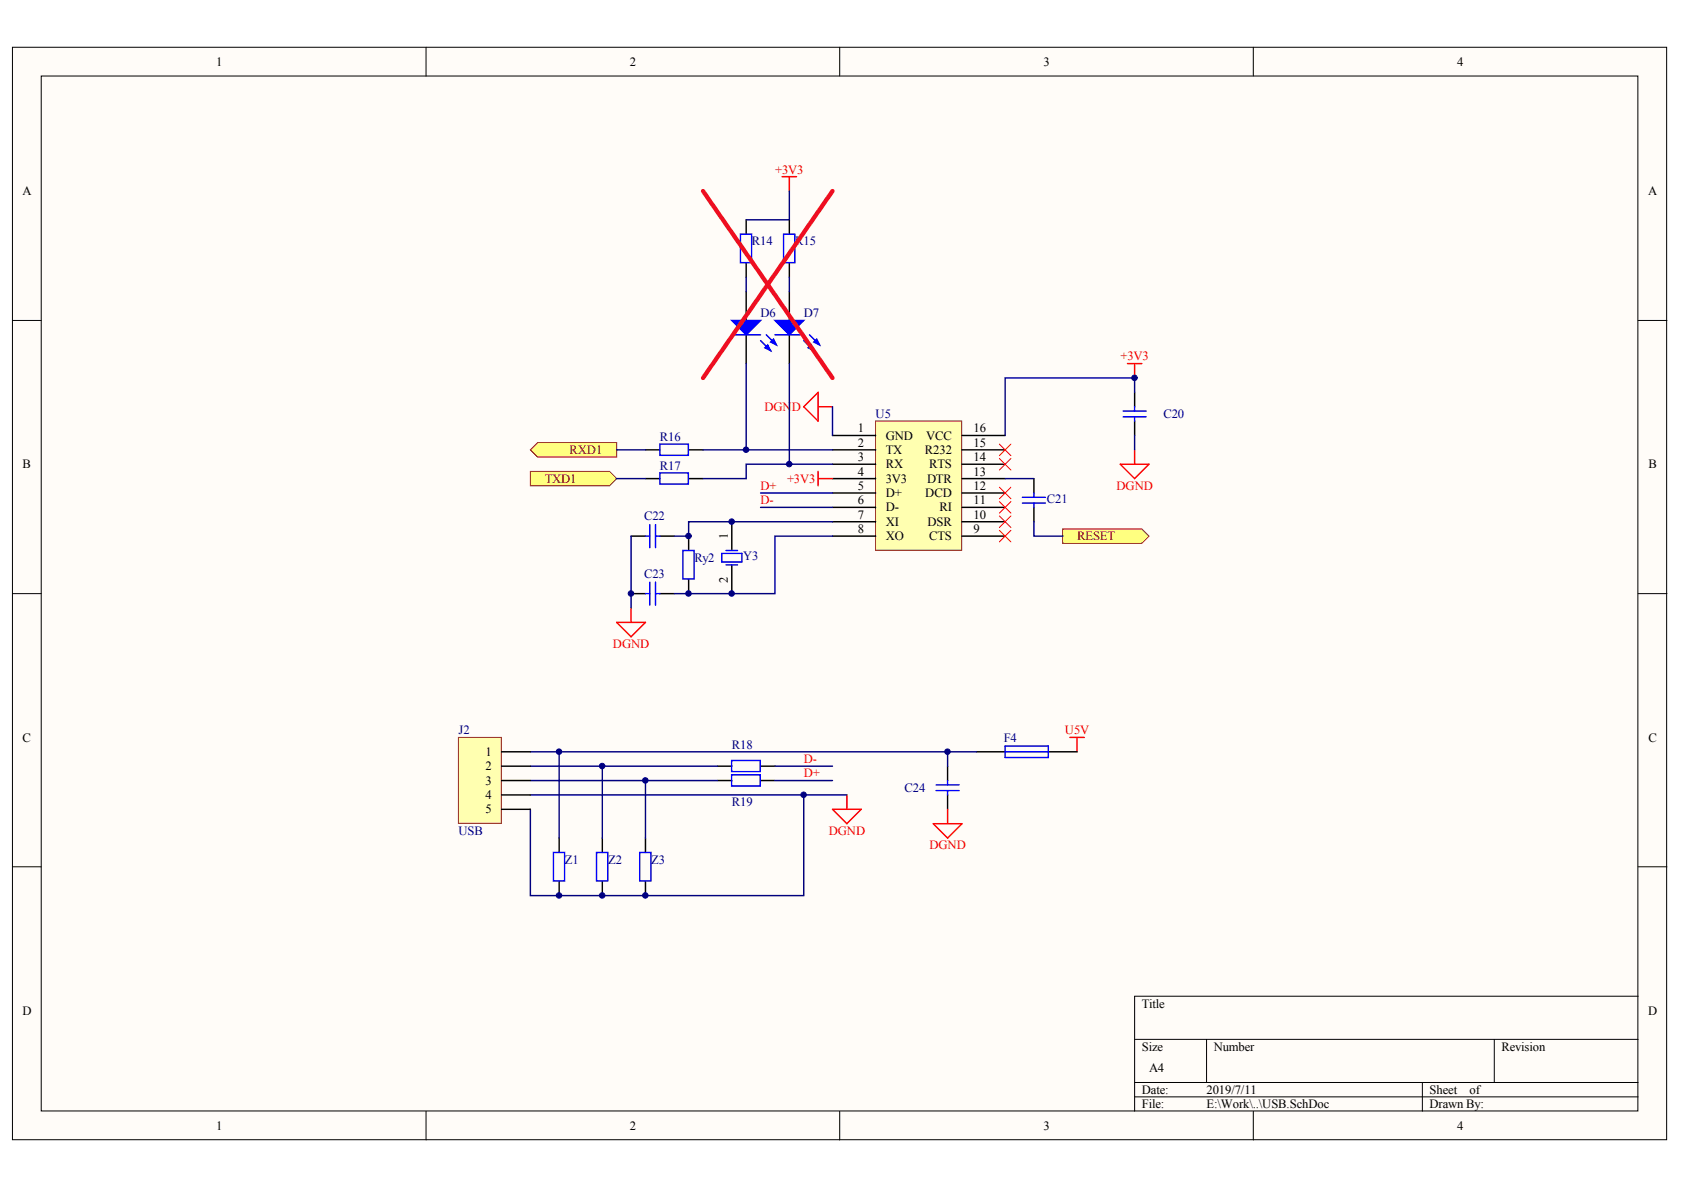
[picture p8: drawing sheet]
<svg xmlns="http://www.w3.org/2000/svg" width="297mm" height="210mm" viewBox="0 0 297 210" stroke-linecap="round" stroke-linejoin="round" font-family="sans-serif">
<defs><g id="words">
<g font-size="2.2">
<text x="38.2" y="11.6">1</text>
<text x="111.1" y="11.6">2</text>
<text x="184.1" y="11.6">3</text>
<text x="257" y="11.6">4</text>
<text x="3.9" y="34.4">A</text>
<text x="290.7" y="34.4">A</text>
<text x="151.3" y="76.3">1</text>
<text x="156.2" y="77.5">GND</text>
<text x="163.4" y="77.5">VCC</text>
<text x="171.7" y="76.3">16</text>
<text x="4" y="82.6">B</text>
<text x="151.3" y="78.8">2</text>
<text x="151.3" y="81.3">3</text>
<text x="151.3" y="83.9">4</text>
<text x="156.2" y="80.1">TX</text>
<text x="156.2" y="82.6">RX</text>
<text x="163.1" y="80.1">R232</text>
<text x="163.9" y="82.6">RTS</text>
<text x="171.7" y="83.9">13</text>
<text x="171.7" y="81.3">14</text>
<text x="171.7" y="78.8">15</text>
<text x="290.8" y="82.6">B</text>
<text x="151.3" y="86.4">5</text>
<text x="151.3" y="88.9">6</text>
<text x="156.2" y="85.1">3V3</text>
<text x="156.2" y="87.7">D+</text>
<text x="163.2" y="87.7">DCD</text>
<text x="163.5" y="85.1">DTR</text>
<text x="171.7" y="88.9">11</text>
<text x="171.7" y="86.4">12</text>
<text x="128.4" y="95.1" transform="rotate(-90 128.4 95.1)">1</text>
<text x="151.3" y="91.5">7</text>
<text x="151.3" y="94">8</text>
<text x="156.2" y="90.2">D-</text>
<text x="156.2" y="92.8">XI</text>
<text x="156.2" y="95.3">XO</text>
<text x="163.6" y="92.8">DSR</text>
<text x="163.9" y="95.3">CTS</text>
<text x="165.7" y="90.2">RI</text>
<text x="171.7" y="94">9</text>
<text x="171.7" y="91.5">10</text>
<text x="128.4" y="102.8" transform="rotate(-90 128.4 102.8)">2</text>
<text x="4" y="130.8">C</text>
<text x="290.8" y="130.8">C</text>
<text x="85.6" y="133.3">1</text>
<text x="85.6" y="135.9">2</text>
<text x="85.6" y="138.4">3</text>
<text x="85.6" y="140.9">4</text>
<text x="85.6" y="143.5">5</text>
<text x="3.9" y="179">D</text>
<text x="201.4" y="177.7">Title</text>
<text x="290.7" y="179">D</text>
<text x="201.4" y="185.3">Size</text>
<text x="214.1" y="185.3">Number</text>
<text x="264.8" y="185.3">Revision</text>
<text x="202.7" y="189.1">A4</text>
<text x="201.4" y="192.9">Date:</text>
<text x="201.4" y="195.5">File:</text>
<text x="212.8" y="192.9">2019/7/11</text>
<text x="212.8" y="195.5">E:\Work\..\USB.SchDoc</text>
<text x="252.2" y="192.9">Sheet</text>
<text x="252.2" y="195.5">Drawn By:</text>
<text x="259.2" y="192.9">of</text>
<text x="38.2" y="199.3">1</text>
<text x="111.1" y="199.3">2</text>
<text x="184.1" y="199.3">3</text>
<text x="257" y="199.3">4</text>
</g>
<g font-size="2.2" fill="#f00">
<text x="136.7" y="30.6">+3V3</text>
<text x="197.6" y="63.6">+3V3</text>
<text x="134.8" y="72.5">DGND</text>
<text x="134.2" y="86.4">D+</text>
<text x="134.2" y="88.9">D-</text>
<text x="138.8" y="85.1">+3V3</text>
<text x="196.9" y="86.4">DGND</text>
<text x="108.1" y="114.3">DGND</text>
<text x="187.9" y="129.5">U5V</text>
<text x="141.8" y="134.6">D-</text>
<text x="141.8" y="137.1">D+</text>
<text x="146.2" y="147.3">DGND</text>
<text x="163.9" y="149.8">DGND</text>
</g>
<g font-size="2.2" fill="#000080">
<text x="132.6" y="43.3">R14</text>
<text x="140.2" y="43.3">R15</text>
<text x="134.2" y="56">D6</text>
<text x="141.8" y="56">D7</text>
<text x="116.4" y="77.8">R16</text>
<text x="154.5" y="73.7">U5</text>
<text x="205.2" y="73.7">C20</text>
<text x="116.4" y="82.9">R17</text>
<text x="184.7" y="88.7">C21</text>
<text x="113.6" y="91.7">C22</text>
<text x="113.6" y="101.9">C23</text>
<text x="122.5" y="99.1">Ry2</text>
<text x="131.1" y="98.8">Y3</text>
<text x="80.9" y="129.5">J2</text>
<text x="177" y="130.8">F4</text>
<text x="129.1" y="132.1">R18</text>
<text x="129.1" y="142.2">R19</text>
<text x="159.5" y="139.7">C24</text>
<text x="80.9" y="147.3">USB</text>
<text x="99.6" y="152.4">Z1</text>
<text x="107.3" y="152.4">Z2</text>
<text x="114.9" y="152.4">Z3</text>
</g>
<g font-size="2.2" fill="#800000">
<text x="100.5" y="80.1">RXD1</text>
<text x="96.1" y="85.1">TXD1</text>
<text x="190" y="95.3">RESET</text>
</g>
</g></defs>
<g fill="#fffcf8" stroke="#000" stroke-width=".18">
<path d="M2.2 8.3h291.8v192.7h-291.8z"/>
<path d="M7.3 13.4h281.6v182.6h-281.6z"/>
</g>
<g fill="none" stroke="#000" stroke-width=".18">
<path d="M75.2 8.3v5.1M148.1 8.3v5.1M221.1 8.3v5.1M2.2 56.5h5.1M289 56.5h5M2.2 104.7h5.1M289 104.7h5M2.2 152.9h5.1M289 152.9h5M289 175.7h-88.9v20.3M75.2 196v5.1M148.1 196v5.1"/>
<path d="M200.1 183.3h88.9M200.1 190.9h88.9M200.1 193.5h88.9M212.8 183.3v7.6M221.1 196v5.1M250.9 190.9v5.1M263.6 183.3v7.6"/>
</g>
<path d="M188.7 130.1h2.6M190 130.1v2.5M146.8 142.8h5.1l-2.5 2.5zM149.4 140.2v2.6M164.6 145.3h5.1l-2.6 2.5zM167.1 142.8v2.5" fill="none" stroke="#f00" stroke-width=".25"/>
<g fill="none" stroke="#000" stroke-width=".25">
<path d="M113.9 79.3h2.5M121.5 79.3h2.5M200.1 69.2v2.5M200.1 74.3v2.5M113.9 84.4h2.5M121.5 84.4h2.5M126.5 135.1h2.6M126.5 137.7h2.6M134.2 135.1h2.5M134.2 137.7h2.5M167.1 135.1v2.6M172.2 132.6h5.1"/>
<path d="M184.9 132.6h5.1M98.6 147.8v2.6M98.6 155.4v2.6M106.2 147.8v2.6M106.2 155.4v2.6M113.9 147.8v2.6M113.9 155.4v2.6M167.1 140.2v2.6"/>
</g>
<g fill="none" stroke="#00f" stroke-width=".25">
<path d="M116.4 78.3h5v2h-5zM198.1 72.5h4.1M198.1 73.5h4.1M200.1 71.7v.8M200.1 73.5v.8M116.4 83.4h5v2h-5zM129.1 134.1h5v2h-5zM129.1 136.7h5v1.9h-5zM165.1 138.4h4.1M165.1 139.5h4.1M167.1 137.7v.7M167.1 139.5v.7"/>
<path d="M177.3 131.6h7.6v2h-7.6zM177.3 132.6h7.6M97.6 150.4h2v5h-2zM105.2 150.4h2v5h-2zM112.8 150.4h2v5h-2z"/>
</g>
<path d="M93.6 137.7h20.3M93.6 132.6h78.6M98.6 132.6v15.2M106.2 135.1v12.7M167.1 132.6v2.5M141.8 140.2h7.6" fill="none" stroke="#000080" stroke-width=".25"/>
<g fill="#ffff80" stroke="#800000" stroke-width=".18">
<path d="M93.6 79.3l1.2-1.2h14v2.5h-14z" fill-rule="evenodd"/>
<path d="M93.6 83.2h13.9l1.3 1.2-1.3 1.3h-13.9z" fill-rule="evenodd"/>
</g>
<path d="M111.3 94.6h2.6M116.4 94.6h2.5M111.3 104.7h2.6M116.4 104.7h2.5" fill="none" stroke="#000" stroke-width=".25"/>
<path d="M113.9 94.6h.7M114.6 92.5v4.1M115.6 92.5v4.1M115.6 94.6h.8M113.9 104.7h.7M114.6 102.7v4M115.6 102.7v4M115.6 104.7h.8" fill="none" stroke="#00f" stroke-width=".25"/>
<path d="M141.8 71.7l2.5-2.5v5.1zM144.3 71.7h2.5" fill="none" stroke="#f00" stroke-width=".25"/>
<path d="M187.4 93.3h14l1.3 1.3-1.3 1.2h-14z" fill-rule="evenodd" fill="#ffff80" stroke="#800000" stroke-width=".18"/>
<path d="M121.5 94.6v2.5M182.4 84.4v2.6M182.4 89.5v2.5M121.5 102.2v2.5" fill="none" stroke="#000" stroke-width=".25"/>
<path d="M120.5 97.1h1.9v5h-1.9zM180.3 87.7h4.1M180.3 88.7h4.1M182.4 87v.7M182.4 88.7v.8" fill="none" stroke="#00f" stroke-width=".25"/>
<path d="M154.4 74.3h15.2v22.8h-15.2z" fill="#ffffb0" stroke="#800000" stroke-width=".18"/>
<g fill="none" stroke="#000" stroke-width=".25">
<path d="M131.6 38.8v2.5M139.2 38.8v2.5M131.6 46.4v2.5M131.6 51.5v5M131.6 59.1v5M139.2 46.4v2.5M139.2 51.5v5M139.2 59.1v5M146.8 76.8h7.7M146.8 79.3h7.7M169.7 76.8h7.6M169.7 79.3h7.6"/>
<path d="M129.1 92v5.1M129.1 99.6v5.1M146.8 81.9h7.7M146.8 84.4h7.7M146.8 87h7.7M146.8 89.5h7.7M146.8 92h7.7M146.8 94.6h7.7M169.7 81.9h7.6M169.7 84.4h7.6M169.7 87h7.6M169.7 89.5h7.6"/>
<path d="M169.7 92h7.6M169.7 94.6h7.6"/>
</g>
<path d="M129.1 59.1h5.1M130.6 41.3h2v5h-2zM135.2 59.1l1.7 1.7M136.7 59.1h5.1M138.2 41.3h2v5h-2zM142.8 59.1l1.8 1.7M134.2 60.1l1.7 1.8M141.8 60.1l1.7 1.8M127.3 97.6h3.6v1.5h-3.6zM128.1 99.6h2M128.1 97.1h2" fill="none" stroke="#00f" stroke-width=".25"/>
<g fill="none" stroke="#000080" stroke-width=".25">
<path d="M139.2 33.7v5.1h-7.6M131.6 48.9v2.6M139.2 48.9v2.6M108.8 79.3h5.1M124 79.3h22.8M131.6 64.1v15.2M139.2 64.1v17.8M146.8 71.7v5.1M200.1 69.2v-2.5h-22.8v10.1M200.1 76.8v2.5M108.8 84.4h5.1M111.3 94.6v12.6"/>
<path d="M134.2 89.5h12.6M134.2 87h12.6M146.8 92h-25.3v2.6h-2.6M146.8 94.6h-10.1v10.1h-17.8M146.8 81.9h-15.2v2.5h-7.6M177.3 84.4h5.1M182.4 92v2.6h5M93.6 135.1h32.9M126.5 137.7h-12.6v10.1M136.7 137.7h10.1M136.7 135.1h10.1M93.6 140.2h48.2v17.8h-48.2v-15.2"/>
</g>
<path d="M138 31.2h2.5M139.2 31.2v2.5M198.9 64.1h2.5M200.1 64.1v2.6M200.1 79.3v2.6M144.3 83.2v2.5M144.3 84.4h2.5M197.6 81.9h5.1l-2.6 2.5zM108.8 109.8h5.1l-2.6 2.5zM111.3 107.2v2.6" fill="none" stroke="#f00" stroke-width=".25"/>
<path d="M176.3 78.3l2 2.1M178.3 78.3l-2 2.1M176.3 80.9l2 2M176.3 85.9l2 2.1M176.3 88.5l2 2M176.3 91l2 2M176.3 93.6l2 2M178.3 80.9l-2 2M178.3 85.9l-2 2.1M178.3 88.5l-2 2M178.3 91l-2 2M178.3 93.6l-2 2" fill="none" stroke="#f00" stroke-width=".18"/>
<g fill="#00f" stroke="#00f" stroke-width=".25">
<path d="M129.1 56.5h5.1l-2.6 2.6z"/>
<path d="M134.9 61.3l.5-.5 .5 1.1z"/>
<path d="M135.9 60.3l.5-.5 .5 1z"/>
<path d="M136.7 56.5h5.1l-2.6 2.6z"/>
<path d="M142.5 61.3l.5-.5 .5 1.1z"/>
<path d="M143.5 60.3l.6-.5 .5 1z"/>
</g>
<path d="M80.9 130.1h7.5v15.1h-7.5z" fill="#ffffb0" stroke="#800000" stroke-width=".18"/>
<path d="M88.5 132.6h5.1M88.5 135.1h5.1M88.5 137.7h5.1M88.5 140.2h5.1M88.5 142.8h5.1" fill="none" stroke="#000" stroke-width=".25"/>
<path d="M124 33.7l22.8 33M146.8 33.7l-22.8 33" fill="none" stroke="#ee0e22" stroke-width=".76"/>
<g fill="#000080" stroke="#000080" stroke-width=".18">
<circle cx="98.6" cy="157.9" r=".48"/>
<circle cx="98.6" cy="132.6" r=".48"/>
<circle cx="106.2" cy="157.9" r=".48"/>
<circle cx="106.2" cy="135.1" r=".48"/>
<circle cx="111.3" cy="104.7" r=".48"/>
<circle cx="113.8" cy="157.9" r=".48"/>
<circle cx="113.8" cy="137.7" r=".48"/>
<circle cx="121.4" cy="104.7" r=".48"/>
<circle cx="121.4" cy="94.5" r=".48"/>
<circle cx="129.1" cy="104.7" r=".48"/>
<circle cx="129.1" cy="92" r=".48"/>
<circle cx="131.6" cy="79.3" r=".48"/>
<circle cx="139.2" cy="81.9" r=".48"/>
<circle cx="141.7" cy="140.2" r=".48"/>
<circle cx="167.1" cy="132.6" r=".48"/>
<circle cx="200.1" cy="66.6" r=".48"/>
</g>
<use href="#words"/>
</svg>
